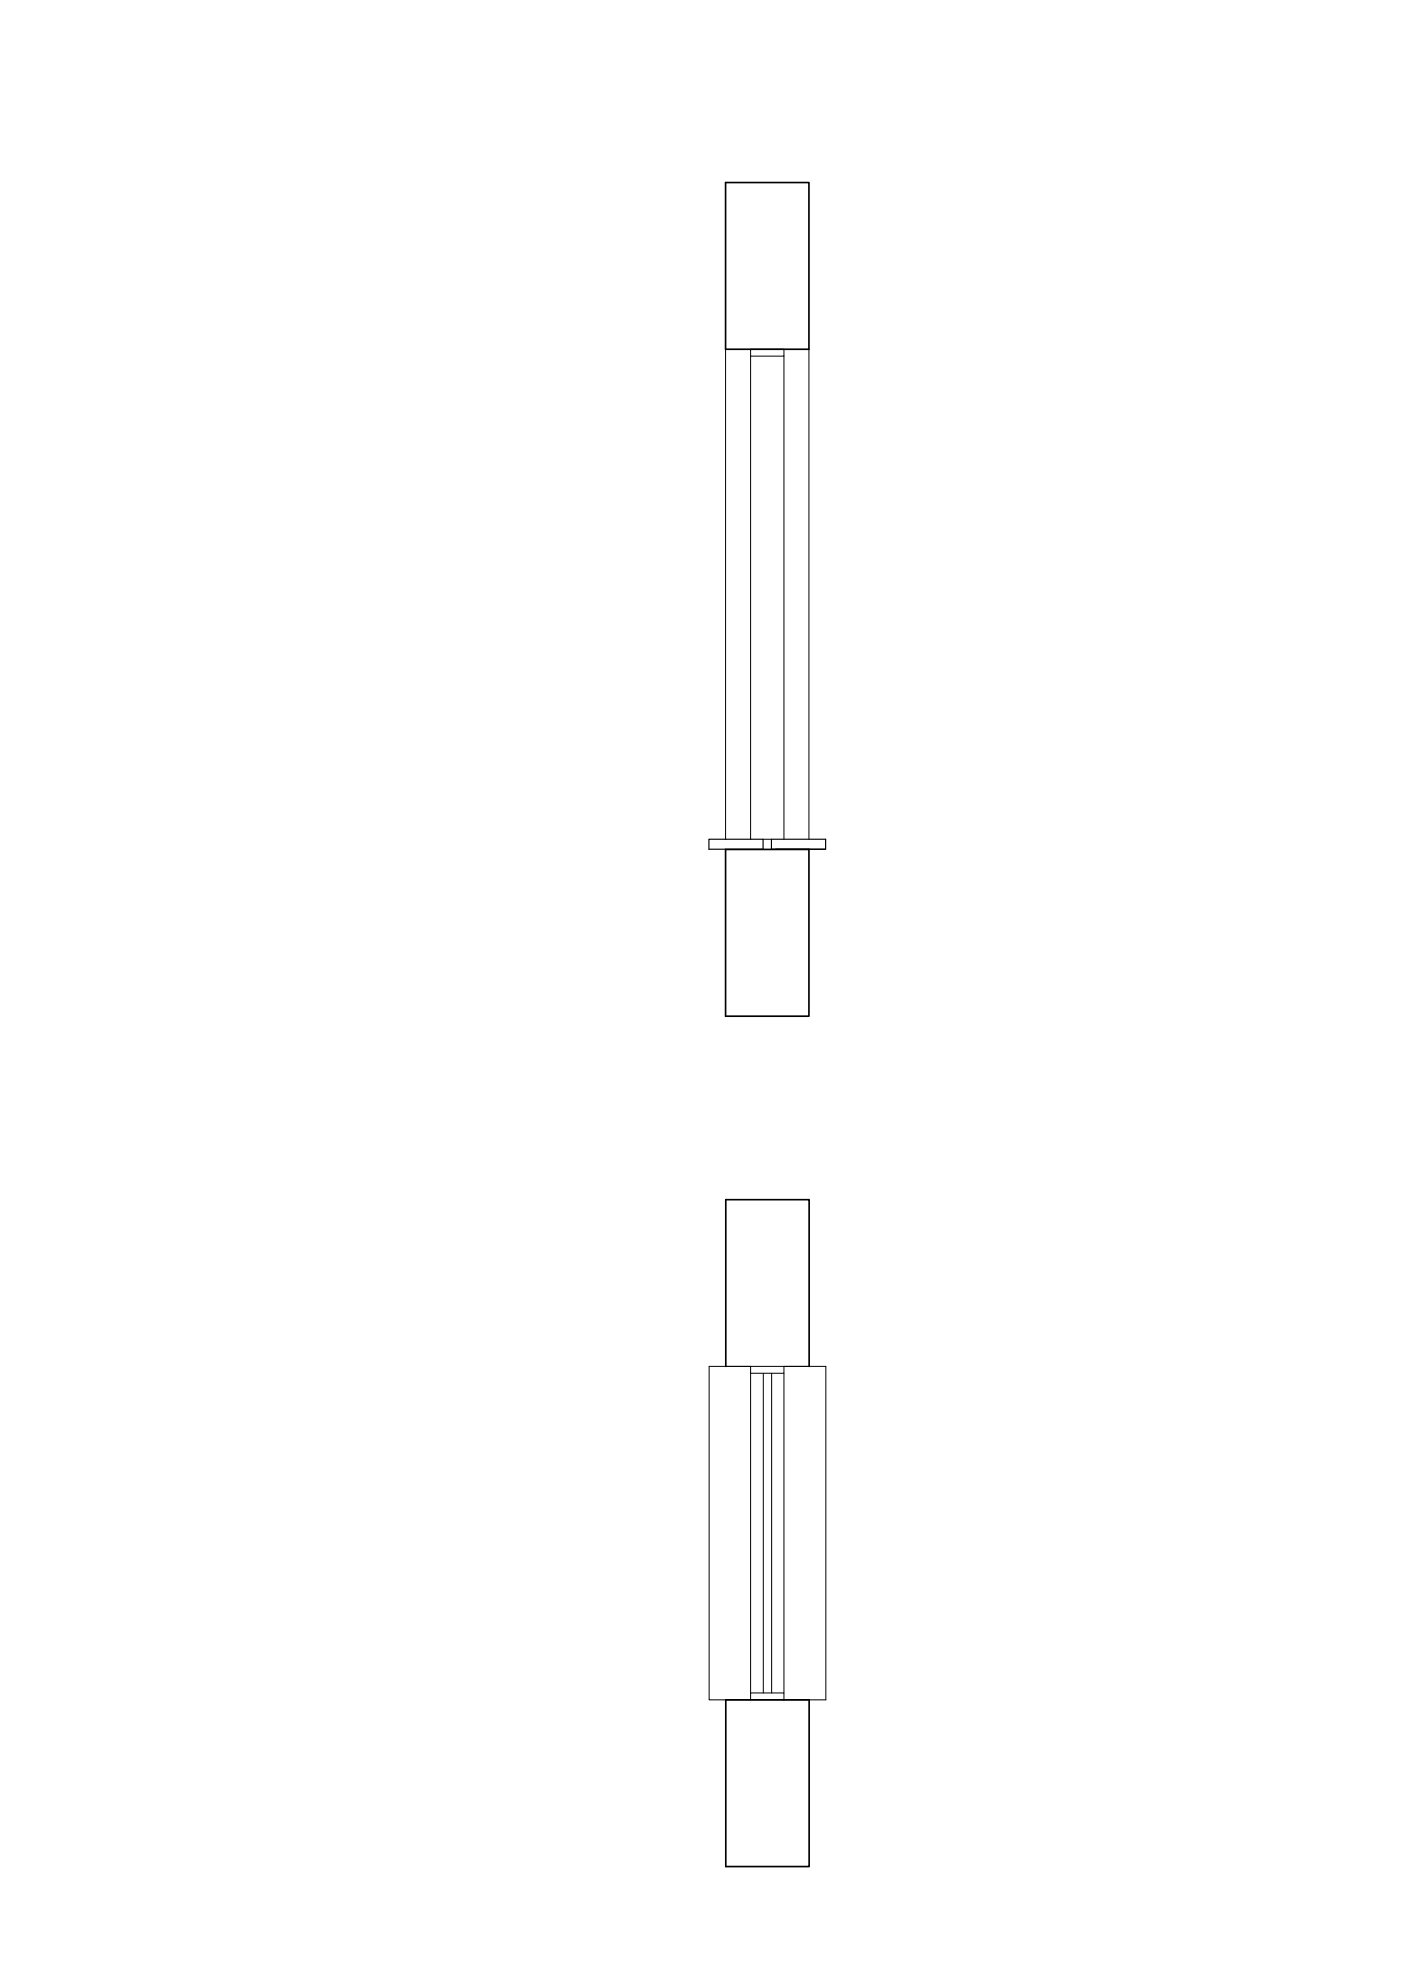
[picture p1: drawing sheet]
<svg xmlns="http://www.w3.org/2000/svg" width="420mm" height="594mm" viewBox="0 0 420 594" stroke-linecap="round" stroke-linejoin="round" font-family="sans-serif">
<!-- layer: ex06 -->
<path d="M217.6 54.7h25v50h-25zM217.6 254.7h25v50h-25zM217.7 409.8v-50h25v50M217.7 509.8h25v50h-25z" fill="none" stroke="#000" stroke-width=".5"/>
<g fill="none" stroke="#000" stroke-width=".3">
<path d="M217.6 104.7v147M225.1 104.7h10v2.1h-10zM225.1 106.8v144.9M235.1 106.8v144.9M242.6 104.7v147M228.9 251.7h2.4M217.7 409.8h-5v100h5M225.1 409.8h10v2h-10zM225.1 411.8v95.9M228.9 411.8v95.9M231.4 411.8v95.9M235.1 411.8v95.9"/>
<path d="M242.7 409.8h5v100h-5M225.1 507.7h10v2.1h-10z"/>
</g>
<path d="M212.6 251.7h16.3v3h-16.3zM231.3 251.7h16.3v3h-16.3zM232.6 254.7h15M217.7 409.8h7.4M235.1 409.8h7.6M217.7 509.8h7.4M235.1 509.8h7.6" fill="none" stroke="#000" stroke-width=".35"/>
</svg>
